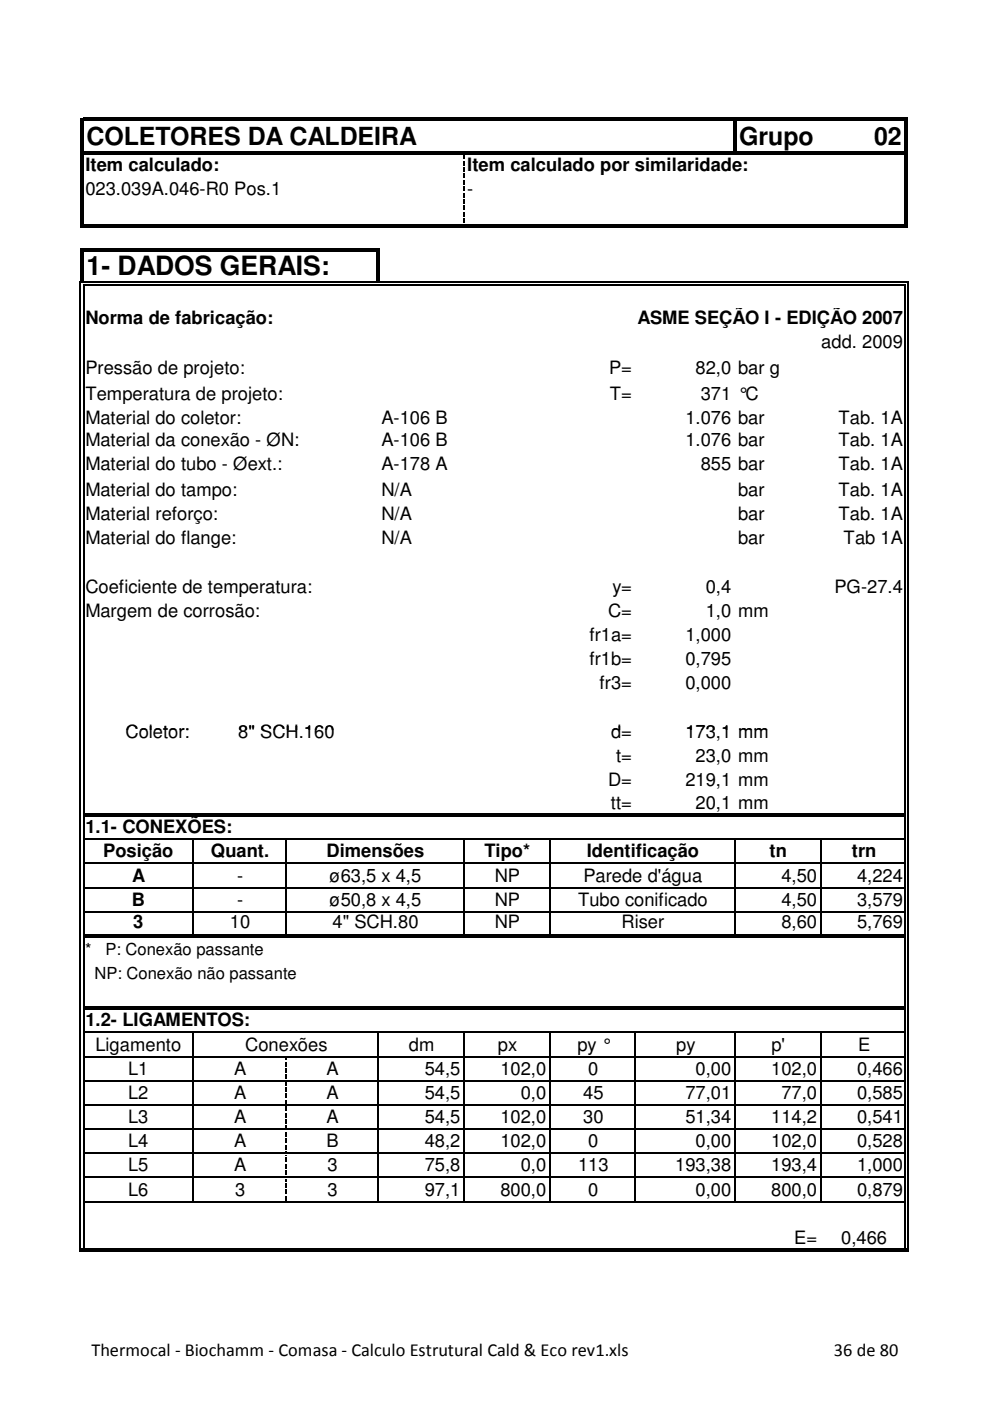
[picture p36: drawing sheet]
<svg xmlns="http://www.w3.org/2000/svg" width="210mm" height="297mm" viewBox="0 0 210 297" stroke-linecap="round" stroke-linejoin="round" font-family="sans-serif">
<defs><g id="words">
<text font-size="5.6" x="18.4" y="58.2">1- DADOS GERAIS:</text>
<g font-size="5.3">
<text x="18.3" y="30.8">COLETORES DA CALDEIRA</text>
<text x="156.8" y="30.8">Grupo</text>
<text x="185.4" y="30.8">02</text>
</g>
<g font-size="3.9">
<text x="18.1" y="36.3">Item calculado:</text>
<text x="18.1" y="41.4">023.039A.046-R0 Pos.1</text>
<text x="99.1" y="36.3">Item calculado por similaridade:</text>
<text x="99.1" y="41.4">-</text>
<text x="18.1" y="68.7">Norma de fabricação:</text>
<text x="135.2" y="68.7">ASME SEÇÃO I - EDIÇÃO 2007</text>
<text x="174.2" y="73.9">add. 2009</text>
<text x="18.1" y="79.2">Pressão de projeto:</text>
<text x="129.2" y="79.2">P=</text>
<text x="147.5" y="79.2">82,0 bar g</text>
<text x="18.1" y="84.7">Temperatura de projeto:</text>
<text x="18.1" y="89.8">Material do coletor:</text>
<text x="80.9" y="89.8">A-106 B</text>
<text x="129.4" y="84.7">T=</text>
<text x="145.4" y="89.8">1.076 bar</text>
<text x="148.6" y="84.7">371 °C</text>
<text x="177.8" y="89.8">Tab. 1A</text>
<text x="18.1" y="94.6">Material da conexão - ØN:</text>
<text x="80.9" y="94.6">A-106 B</text>
<text x="145.4" y="94.6">1.076 bar</text>
<text x="177.8" y="94.6">Tab. 1A</text>
<text x="18.1" y="99.7">Material do tubo - Øext.:</text>
<text x="80.9" y="99.7">A-178 A</text>
<text x="148.6" y="99.7">855 bar</text>
<text x="177.8" y="99.7">Tab. 1A</text>
<text x="18.1" y="105.2">Material do tampo:</text>
<text x="80.9" y="105.2">N/A</text>
<text x="156.5" y="105.2">bar</text>
<text x="177.8" y="105.2">Tab. 1A</text>
<text x="18.1" y="110.3">Material reforço:</text>
<text x="80.9" y="110.3">N/A</text>
<text x="156.5" y="110.3">bar</text>
<text x="177.8" y="110.3">Tab. 1A</text>
<text x="18.1" y="115.4">Material do flange:</text>
<text x="80.9" y="115.4">N/A</text>
<text x="156.5" y="115.4">bar</text>
<text x="178.9" y="115.4">Tab 1A</text>
<text x="18.1" y="125.7">Coeficiente de temperatura:</text>
<text x="129.9" y="125.7">y=</text>
<text x="149.7" y="125.7">0,4</text>
<text x="177" y="125.7">PG-27.4</text>
<text x="18.1" y="130.8">Margem de corrosão:</text>
<text x="129" y="130.8">C=</text>
<text x="149.7" y="130.8">1,0 mm</text>
<text x="125" y="135.9">fr1a=</text>
<text x="145.4" y="135.9">1,000</text>
<text x="125" y="141.1">fr1b=</text>
<text x="145.4" y="141.1">0,795</text>
<text x="127.2" y="146.2">fr3=</text>
<text x="145.4" y="146.2">0,000</text>
<text x="26.6" y="156.4">Coletor:</text>
<text x="50.5" y="156.4">8&quot; SCH.160</text>
<text x="129.6" y="156.4">d=</text>
<text x="130.7" y="161.5">t=</text>
<text x="145.4" y="156.4">173,1 mm</text>
<text x="147.5" y="161.5">23,0 mm</text>
<text x="129" y="166.7">D=</text>
<text x="145.4" y="166.7">219,1 mm</text>
<text x="129.6" y="171.4">tt=</text>
<text x="147.5" y="171.4">20,1 mm</text>
<text x="18.1" y="176.7">1.1- CONEXÕES:</text>
<text x="21.9" y="181.8">Posição</text>
<text x="44.7" y="181.8">Quant.</text>
<text x="69.3" y="181.8">Dimensões</text>
<text x="102.8" y="181.8">Tipo*</text>
<text x="124.5" y="181.8">Identificação</text>
<text x="163.2" y="181.8">tn</text>
<text x="180.7" y="181.8">trn</text>
<text x="28" y="186.9">A</text>
<text x="50.3" y="186.9">-</text>
<text x="69.9" y="186.9">ø63,5 x 4,5</text>
<text x="104.9" y="186.9">NP</text>
<text x="123.7" y="186.9">Parede d'água</text>
<text x="165.7" y="186.9">4,50</text>
<text x="181.8" y="186.9">4,224</text>
<text x="27.9" y="192">B</text>
<text x="28.3" y="196.8">3</text>
<text x="48.8" y="196.8">10</text>
<text x="50.3" y="192">-</text>
<text x="69.9" y="192">ø50,8 x 4,5</text>
<text x="70.5" y="196.8">4&quot; SCH.80</text>
<text x="104.9" y="196.8">NP</text>
<text x="104.9" y="192">NP</text>
<text x="122.6" y="192">Tubo conificado</text>
<text x="131.8" y="196.8">Riser</text>
<text x="165.7" y="192">4,50</text>
<text x="165.7" y="196.8">8,60</text>
<text x="181.8" y="192">3,579</text>
<text x="181.8" y="196.8">5,769</text>
<text x="18.1" y="217.6">1.2- LIGAMENTOS:</text>
<text x="20.2" y="222.8">Ligamento</text>
<text x="27.2" y="227.9">L1</text>
<text x="49.7" y="227.9">A</text>
<text x="52" y="222.8">Conexões</text>
<text x="69.3" y="227.9">A</text>
<text x="86.7" y="222.8">dm</text>
<text x="90.1" y="227.9">54,5</text>
<text x="105.6" y="222.8">px</text>
<text x="106.1" y="227.9">102,0</text>
<text x="122.5" y="222.8">py °</text>
<text x="124.8" y="227.9">0</text>
<text x="143.4" y="222.8">py</text>
<text x="147.5" y="227.9">0,00</text>
<text x="163.6" y="227.9">102,0</text>
<text x="163.6" y="222.8">p'</text>
<text x="181.8" y="227.9">0,466</text>
<text x="182" y="222.8">E</text>
<text x="27.2" y="233">L2</text>
<text x="49.7" y="233">A</text>
<text x="69.3" y="233">A</text>
<text x="90.1" y="233">54,5</text>
<text x="110.4" y="233">0,0</text>
<text x="123.7" y="233">45</text>
<text x="145.4" y="233">77,01</text>
<text x="165.7" y="233">77,0</text>
<text x="181.8" y="233">0,585</text>
<text x="27.2" y="238.1">L3</text>
<text x="49.7" y="238.1">A</text>
<text x="69.3" y="238.1">A</text>
<text x="90.1" y="238.1">54,5</text>
<text x="106.1" y="238.1">102,0</text>
<text x="123.7" y="238.1">30</text>
<text x="145.4" y="238.1">51,34</text>
<text x="163.6" y="238.1">114,2</text>
<text x="181.8" y="238.1">0,541</text>
<text x="27.2" y="243.2">L4</text>
<text x="49.7" y="243.2">A</text>
<text x="69.3" y="243.2">B</text>
<text x="90.1" y="243.2">48,2</text>
<text x="106.1" y="243.2">102,0</text>
<text x="124.8" y="243.2">0</text>
<text x="147.5" y="243.2">0,00</text>
<text x="163.6" y="243.2">102,0</text>
<text x="181.8" y="243.2">0,528</text>
<text x="27.2" y="248.4">L5</text>
<text x="49.7" y="248.4">A</text>
<text x="69.5" y="248.4">3</text>
<text x="90.1" y="248.4">75,8</text>
<text x="110.4" y="248.4">0,0</text>
<text x="122.6" y="248.4">113</text>
<text x="143.2" y="248.4">193,38</text>
<text x="163.6" y="248.4">193,4</text>
<text x="181.8" y="248.4">1,000</text>
<text x="27.2" y="253.5">L6</text>
<text x="49.9" y="253.5">3</text>
<text x="69.5" y="253.5">3</text>
<text x="90.1" y="253.5">97,1</text>
<text x="106.1" y="253.5">800,0</text>
<text x="124.8" y="253.5">0</text>
<text x="147.5" y="253.5">0,00</text>
<text x="163.6" y="253.5">800,0</text>
<text x="181.8" y="253.5">0,879</text>
<text x="168.4" y="263.7">E=</text>
<text x="178.4" y="263.7">0,466</text>
<text x="19.4" y="287.4">Thermocal - Biochamm - Comasa - Calculo Estrutural Cald &amp; Eco rev1.xls</text>
<text x="176.9" y="287.4">36 de 80</text>
</g>
<g font-size="3.5">
<text x="18.1" y="202.5">*</text>
<text x="22.4" y="202.5">P: Conexão passante</text>
<text x="20" y="207.6">NP: Conexão não passante</text>
</g>
</g></defs>
<g fill="#000">
<path d="M17.7 25h174.9v.7h-174.9zM17.7 32.1h174.9v.7h-174.9zM98.2 33h.4v.7h-.4zM98.2 34.1h.4v1h-.4zM98.2 35.4h.4v1h-.4zM98.2 36.8h.4v1h-.4zM98.2 38.1h.4v1.1h-.4zM155.5 25.7h.7v7.1h-.7zM16.9 59.6h1v.3h-1zM17.1 25h.6v23.2h-.6zM17.1 52.6h.6v7h-.6zM17.7 47.5h174.9v.7h-174.9z"/>
<path d="M17.7 52.6h62.8v.7h-62.8zM79.8 53.3h.7v6.3h-.7zM98.2 39.5h.4v1h-.4zM98.2 40.9h.4v1h-.4zM98.2 42.2h.4v1h-.4zM98.2 43.6h.4v1h-.4zM98.2 44.9h.4v1h-.4zM98.2 46.3h.4v1h-.4zM98.2 47.6l.4 .1zM191.7 59.6h1v.3h-1zM191.9 25.7h.7v22.5h-.7zM16.9 59.6h.3v1h-.3z"/>
<path d="M17.6 60.3h.3v.3h-.3zM191.7 60.3h.4v.3h-.4zM192.4 59.6h.3v1h-.3zM17.9 172.5h173.8v.6h-173.8zM17.9 198.1h173.8v.7h-173.8zM17.9 213.4h173.8v.7h-173.8zM60.4 224.4h.3v.3h-.3zM60.4 225.1h.3v1h-.3zM60.4 226.4h.3v1.1h-.3zM60.4 227.8h.3v1h-.3zM60.4 229.5h.3v.7h-.3zM60.4 230.5h.3v1h-.3z"/>
<path d="M60.4 231.9h.3v1h-.3zM60.4 233.2h.3v1h-.3zM60.4 234.6h.3v1h-.3zM60.4 235.9h.3v1h-.3zM60.4 237.3h.3v1h-.3zM60.4 238.6h.3v.8h-.3zM60.4 240h.3v1h-.3zM60.4 241.3h.3v1.1h-.3zM60.4 242.7h.3v1h-.3zM60.4 244.1h.3v.4h-.3zM60.4 244.9h.3v.2h-.3zM60.4 245.4h.3v1h-.3z"/>
<path d="M60.4 246.8h.3v1h-.3zM60.4 248.1h.3v1h-.3zM60.4 249.5h.3v.1h-.3zM60.4 250h.3v.5h-.3zM60.4 250.8h.3v1h-.3zM60.4 252.2h.3v1h-.3zM60.4 253.5h.3v1h-.3zM16.9 264.7h175.8v.6h-175.8z"/>
</g>
<g fill="none" stroke="#000" stroke-width=".34">
<path d="M17.9 59.8h173.8M17.1 60.6v204.1M17.7 60.6v204.1M17.9 60.5h173.8M191.9 60.6v204.1M192.6 60.6v204.1M17.9 177.9h173.8M41 178.1v20M60.6 178.1v20M98.4 178.1v20M116.6 178.1v20M155.8 178.1v20"/>
<path d="M174 178.1v20M17.9 183h173.8M17.9 188.2h173.8M17.9 193.3h173.8M17.9 218.9h173.8M41 219.1v35.8M80.2 219.1v35.8M98.4 219.1v35.8M116.6 219.1v35.8M134.8 219.1v35.8M155.8 219.1v35.8M174 219.1v35.8"/>
<path d="M17.9 224h173.8M17.9 229.1h173.8M17.9 234.3h173.8M17.9 239.4h173.8M17.9 244.5h173.8M17.9 249.6h173.8M17.9 254.8h173.8"/>
</g>
<use href="#words"/>
</svg>
